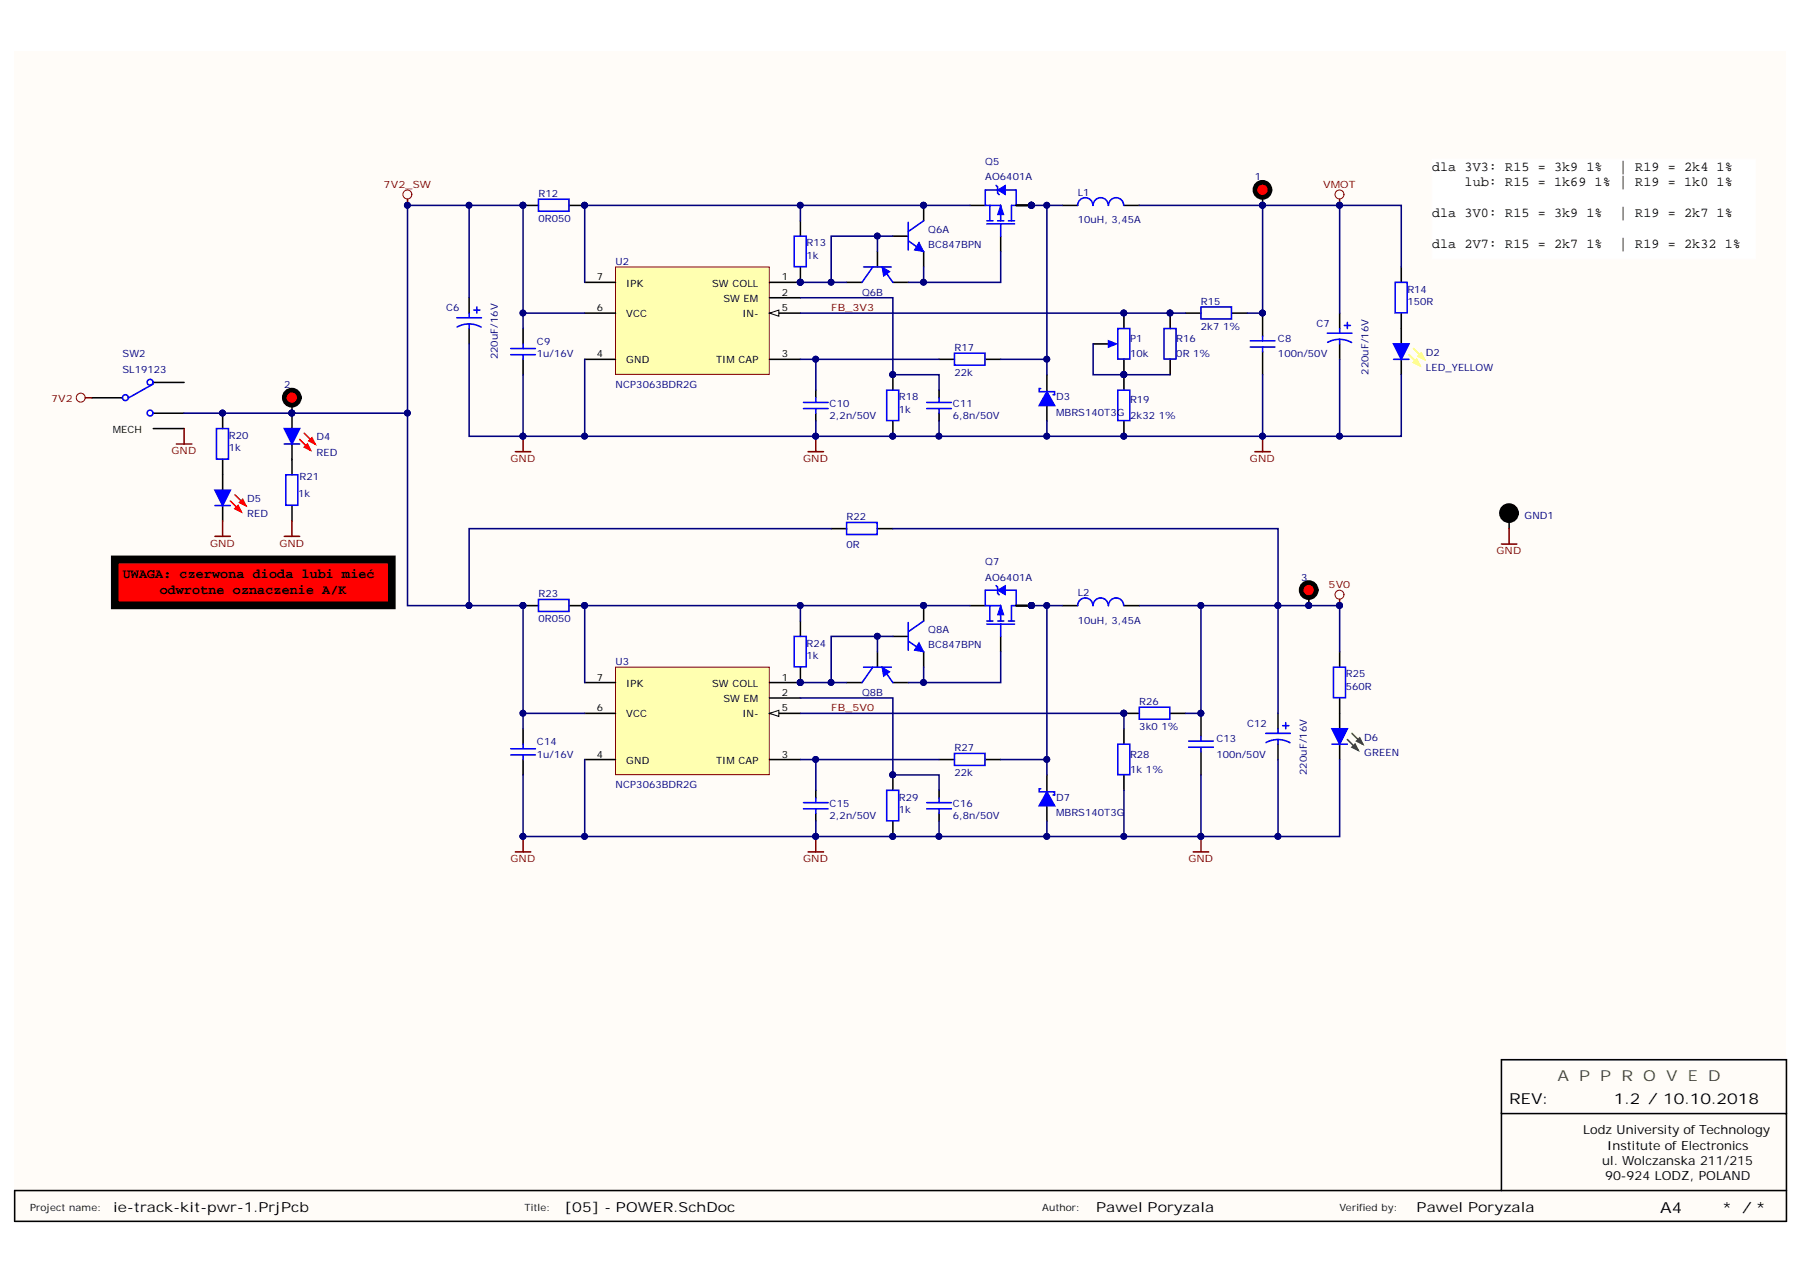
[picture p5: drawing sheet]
<svg xmlns="http://www.w3.org/2000/svg" width="297mm" height="210mm" viewBox="0 0 297 210" stroke-linecap="round" stroke-linejoin="round" font-family="sans-serif">
<defs><g id="words">
<text font-size="2.5" fill="#38761d" x="256.3" y="177.9">A P P R O V E D</text>
<g font-size="2.5">
<text x="248.3" y="181.7">REV:</text>
<text x="265.6" y="181.7">1.2 / 10.10.2018</text>
<text x="273.2" y="199.5">A4</text>
<text x="283.3" y="199.5">* / *</text>
</g>
<g font-size="2.3">
<text x="18.6" y="199.4">ie-track-kit-pwr-1.PrjPcb</text>
<text x="92.9" y="199.4">[05] - POWER.SchDoc</text>
<text x="180.4" y="199.4">Pawel Poryzala</text>
<text x="233.1" y="199.4">Pawel Poryzala</text>
</g>
<g font-size="2.2">
<text x="235.7" y="28.1">dla 3V3: R15 = 3k9 1%</text>
<text x="266.4" y="28.1">| R19 = 2k4 1%</text>
<text x="235.7" y="35.7">dla 3V0: R15 = 3k9 1%</text>
<text x="241" y="30.6">lub: R15 = 1k69 1% | R19 = 1k0 1%</text>
<text x="266.4" y="35.7">| R19 = 2k7 1%</text>
<text x="235.7" y="40.7">dla 2V7: R15 = 2k7 1%</text>
<text x="266.4" y="40.7">| R19 = 2k32 1%</text>
<text x="20.2" y="95.2">UWAGA: czerwona dioda lubi mieć</text>
<text x="26.3" y="97.7">odwrotne oznaczenie A/K</text>
</g>
<g font-size="2.1">
<text x="260.6" y="186.6">Lodz University of Technology</text>
<text x="263.7" y="191.6">ul. Wolczanska 211/215</text>
<text x="264.5" y="189.1">Institute of Electronics</text>
<text x="264.1" y="194.2">90-924 LODZ, POLAND</text>
</g>
<g font-size="1.6" fill="#000080">
<text x="162.1" y="27.1">Q5</text>
<text x="162.1" y="29.7">AO6401A</text>
<text x="206.5" y="29.7">1</text>
<text x="88.6" y="32.4">R12</text>
<text x="177.4" y="32.2">L1</text>
<text x="88.6" y="36.5">0R050</text>
<text x="132.7" y="40.5">R13</text>
<text x="152.8" y="38.3">Q6A</text>
<text x="152.8" y="40.8">BC847BPN</text>
<text x="177.4" y="36.7">10uH, 3,45A</text>
<text x="101.3" y="43.6">U2</text>
<text x="132.7" y="42.6">1k</text>
<text x="73.4" y="51.2">C6</text>
<text x="141.9" y="48.6">Q6B</text>
<text x="197.6" y="50.2">R15</text>
<text x="216.6" y="53.7">C7</text>
<text x="231.6" y="50.2">150R</text>
<text x="231.6" y="48.1">R14</text>
<text x="20.2" y="58.8">SW2</text>
<text x="81.9" y="59.1" transform="rotate(-90 81.9 59.1)">220uF/16V</text>
<text x="88.4" y="58.8">1u/16V</text>
<text x="88.4" y="56.8">C9</text>
<text x="157.1" y="57.8">R17</text>
<text x="186" y="58.8">10k</text>
<text x="186" y="56.2">P1</text>
<text x="193.6" y="58.8">0R 1%</text>
<text x="193.6" y="56.2">R16</text>
<text x="197.6" y="54.2">2k7 1%</text>
<text x="210.3" y="58.8">100n/50V</text>
<text x="210.3" y="56.2">C8</text>
<text x="234.7" y="58.5">D2</text>
<text x="20.2" y="61.3">SL19123</text>
<text x="46.8" y="63.8">2</text>
<text x="101.3" y="63.8">NCP3063BDR2G</text>
<text x="147.9" y="65.9">R18</text>
<text x="157.1" y="61.8">22k</text>
<text x="173.8" y="65.9">D3</text>
<text x="225.2" y="61.6" transform="rotate(-90 225.2 61.6)">220uF/16V</text>
<text x="234.7" y="61.1">LED_YELLOW</text>
<text x="136.5" y="68.9">2,2n/50V</text>
<text x="136.5" y="66.9">C10</text>
<text x="147.9" y="67.9">1k</text>
<text x="156.8" y="68.9">6,8n/50V</text>
<text x="156.8" y="66.9">C11</text>
<text x="173.8" y="68.4">MBRS140T3G</text>
<text x="186" y="68.9">2k32 1%</text>
<text x="186" y="66.4">R19</text>
<text x="37.7" y="74.2">1k</text>
<text x="37.7" y="72.2">R20</text>
<text x="52.1" y="72.5">D4</text>
<text x="52.1" y="75">RED</text>
<text x="40.7" y="82.6">D5</text>
<text x="49.1" y="81.8">1k</text>
<text x="49.3" y="79">R21</text>
<text x="40.7" y="85.1">RED</text>
<text x="139.3" y="85.6">R22</text>
<text x="250.9" y="85.4">GND1</text>
<text x="139.3" y="90.2">0R</text>
<text x="162.1" y="93">Q7</text>
<text x="162.1" y="95.5">AO6401A</text>
<text x="214.1" y="95.5">3</text>
<text x="88.6" y="98.3">R23</text>
<text x="177.4" y="98">L2</text>
<text x="88.6" y="102.3">0R050</text>
<text x="132.7" y="106.4">R24</text>
<text x="152.8" y="104.1">Q8A</text>
<text x="152.8" y="106.6">BC847BPN</text>
<text x="177.4" y="102.6">10uH, 3,45A</text>
<text x="101.3" y="109.4">U3</text>
<text x="132.7" y="108.4">1k</text>
<text x="221.5" y="113.5">560R</text>
<text x="221.5" y="111.4">R25</text>
<text x="141.9" y="114.5">Q8B</text>
<text x="187.5" y="116">R26</text>
<text x="205.2" y="119.5">C12</text>
<text x="88.4" y="124.6">1u/16V</text>
<text x="88.4" y="122.6">C14</text>
<text x="157.1" y="123.6">R27</text>
<text x="186" y="124.6">R28</text>
<text x="187.5" y="120.1">3k0 1%</text>
<text x="200.2" y="124.6">100n/50V</text>
<text x="200.2" y="122.1">C13</text>
<text x="224.5" y="121.8">D6</text>
<text x="224.5" y="124.4">GREEN</text>
<text x="101.3" y="129.7">NCP3063BDR2G</text>
<text x="147.9" y="131.7">R29</text>
<text x="157.1" y="127.7">22k</text>
<text x="173.8" y="131.7">D7</text>
<text x="186" y="127.1">1k 1%</text>
<text x="215" y="127.5" transform="rotate(-90 215 127.5)">220uF/16V</text>
<text x="136.5" y="134.7">2,2n/50V</text>
<text x="136.5" y="132.7">C15</text>
<text x="147.9" y="133.7">1k</text>
<text x="156.8" y="134.7">6,8n/50V</text>
<text x="156.8" y="132.7">C16</text>
<text x="173.8" y="134.2">MBRS140T3G</text>
</g>
<g font-size="1.6" fill="#800000">
<text x="63.1" y="30.9">7V2_SW</text>
<text x="217.7" y="30.9">VMOT</text>
<text x="136.8" y="51.2">FB_3V3</text>
<text x="8.4" y="66.1">7V2</text>
<text x="28.2" y="74.7">GND</text>
<text x="84" y="76">GND</text>
<text x="132.2" y="76">GND</text>
<text x="205.7" y="76">GND</text>
<text x="34.6" y="89.9">GND</text>
<text x="46" y="89.9">GND</text>
<text x="246.3" y="91.2">GND</text>
<text x="218.6" y="96.8">5V0</text>
<text x="136.8" y="117">FB_5V0</text>
<text x="84" y="141.8">GND</text>
<text x="132.2" y="141.8">GND</text>
<text x="195.6" y="141.8">GND</text>
</g>
<g font-size="1.6">
<text x="98.2" y="46.1">7</text>
<text x="103.1" y="47.1">IPK</text>
<text x="117.2" y="47.1">SW COLL</text>
<text x="128.7" y="46.1">1</text>
<text x="98.2" y="51.2">6</text>
<text x="103.1" y="52.2">VCC</text>
<text x="119" y="49.7">SW EM</text>
<text x="122.2" y="52.2">IN-</text>
<text x="128.7" y="48.6">2</text>
<text x="128.7" y="51.2">5</text>
<text x="98.2" y="58.8">4</text>
<text x="103.1" y="59.8">GND</text>
<text x="117.9" y="59.8">TIM CAP</text>
<text x="128.7" y="58.8">3</text>
<text x="18.6" y="71.2">MECH</text>
<text x="98.2" y="112">7</text>
<text x="103.1" y="113">IPK</text>
<text x="117.2" y="113">SW COLL</text>
<text x="128.7" y="112">1</text>
<text x="98.2" y="117">6</text>
<text x="103.1" y="118">VCC</text>
<text x="119" y="115.5">SW EM</text>
<text x="122.2" y="118">IN-</text>
<text x="128.7" y="114.5">2</text>
<text x="128.7" y="117">5</text>
<text x="98.2" y="124.6">4</text>
<text x="103.1" y="125.6">GND</text>
<text x="117.9" y="125.6">TIM CAP</text>
<text x="128.7" y="124.6">3</text>
</g>
<g font-size="1.6" fill="#101010">
<text x="4.9" y="199.2">Project name:</text>
<text x="86.3" y="199.2">Title:</text>
<text x="171.5" y="199.2">Author:</text>
<text x="220.5" y="199.2">Verified by:</text>
</g>
</g></defs>
<path d="M2.4 8.5h291.5v192.4h-291.5z" fill="#fffcf8"/>
<path d="M86.1 54v2.6M86.1 59.1v2.5M195.1 51.5h2.5M202.7 51.5h2.5M15.1 65.4h5.1M25.2 62.9h5.1M25.2 68h5.1M25.2 70.5h5.1M185 61.6v2.6M185 69.2v2.6M247.1 195.8v-12.6h46.9v17.7h-291.6v-5.1h291.6M247.1 183.2v-8.9h46.9v8.9" fill="none" stroke="#000" stroke-width=".25"/>
<g fill="none" stroke="#00f" stroke-width=".25">
<path d="M84.1 57.3h4M84.1 58.3h4M86.1 56.6v.7M86.1 58.3v.8M197.6 50.5h5.1v2h-5.1zM25.2 63.2l-4 2.2M183.9 64.2h2v5h-2z"/>
<circle cx="20.6" cy="65.4" r=".48"/>
<circle cx="24.7" cy="67.9" r=".48"/>
<circle cx="24.7" cy="62.9" r=".48"/>
</g>
<g fill="#000080" stroke="#000080" stroke-width=".16">
<circle cx="184.9" cy="71.7" r=".48"/>
<circle cx="184.9" cy="61.6" r=".48"/>
</g>
<path d="M101.3 43.9h25.3v17.7h-25.3z" fill="#ffffb0" stroke="#800000" stroke-width=".16"/>
<path d="M96.2 59.1h5.1M126.6 46.4h5.1M126.6 49h5.1M126.6 59.1h5.1M126.6 51.5h5.1" fill="none" stroke="#000" stroke-width=".25"/>
<circle cx="131.7" cy="46.4" r=".48" fill="#000080" stroke="#000080" stroke-width=".16"/>
<path d="M126.6 51.5l1.6-.5v1z" fill="#fffcf8"/>
<path d="M126.6 51.5l1.6-.5v1z" fill="none" stroke="#000" stroke-width=".16"/>
<g fill="none" stroke="#000" stroke-width=".25">
<path d="M86.1 33.8h2.5M93.7 33.8h2.5M131.7 36.3v2.6M159.6 33.8h2.5M164.7 38.9v2.5M167.2 33.8h2.5M77.2 49v2.5M77.2 54v2.6M96.2 51.5h5.1M96.2 46.4h5.1M131.7 43.9v2.5M207.8 51.5v3.8"/>
<path d="M207.8 57.8v3.8M220.5 51.5v2.5M220.5 56.6v2.5"/>
</g>
<g fill="#000080" stroke="#000080" stroke-width=".16">
<circle cx="131.7" cy="46.4" r=".48"/>
<circle cx="96.2" cy="33.8" r=".48"/>
<circle cx="86.1" cy="33.8" r=".48"/>
<circle cx="207.8" cy="51.5" r=".48"/>
<circle cx="86.1" cy="71.7" r=".48"/>
<circle cx="207.8" cy="71.7" r=".48"/>
<circle cx="169.7" cy="33.8" r=".48"/>
</g>
<g fill="none" stroke="#00f" stroke-width=".25">
<path d="M88.6 32.8h5v1.9h-5zM130.7 38.9h2v5h-2zM162.1 33.8h2.6v2.5M162.4 36.8h4.6M162.4 36.3h1M162.9 33.8v2.5M164.2 36.3h1M164.7 36.8v2.1M165.9 36.3h1.1M166.5 33.8v2.5M75.2 52.3h4M77.2 53.3l.8 .1 1.2 .4"/>
<path d="M77.2 53.3l-1.2 .2-.8 .3M77.2 51.5v.8M77.2 53.3v.7M78 51h1M78.5 50.5v1M205.8 56.1h4M205.8 57.1h4M207.8 55.3v.8M207.8 57.1v.7M218.4 54.8h4.1M220.5 55.8l.8 .1 1.1 .4M220.5 55.8l-.9 .1-1.1 .4"/>
<path d="M220.5 54v.8M220.5 55.8v.8M221.2 53.5h1M221.7 53v1"/>
</g>
<path d="M84.8 74.3h2.5M86.1 71.8v2.5M206.5 74.3h2.5M207.8 71.8v2.5" fill="none" stroke="#800000" stroke-width=".25"/>
<path d="M164.7 33.8l.5 1.5h-1z" fill="#00f"/>
<path d="M164.7 33.8l.5 1.5h-1z" fill="none" stroke="#00f" stroke-width=".16"/>
<path d="M162.1 31.3v2.5M166.5 33.8h.7" fill="none" stroke="#00f" stroke-width=".25"/>
<path d="M164.2 31.3l1.2-.8v1.5z" fill="#00f"/>
<path d="M164.2 31.3l1.2-.8v1.5z" fill="none" stroke="#00f" stroke-width=".16"/>
<g fill="none" stroke="#00f" stroke-width=".25">
<path d="M162.1 31.3h2.1M163.9 30.5l.3 .2v1.1l.2 .2M165.4 31.3h1.8v2.5M157.1 58.1h5v2h-5zM132.2 66.2h4.1M132.2 67.2h4.1M134.3 65.4v.8M134.3 67.2v.8M145.9 64.2h2v5h-2zM152.5 66.2h4.1M152.5 67.2h4.1M154.5 65.4v.8"/>
<path d="M154.5 67.2v.8"/>
</g>
<path d="M167.2 33.8h2.5M154.5 59.1h2.6M162.1 59.1h2.6M134.3 64.2v1.2M134.3 68v1.2M146.9 61.6v2.6M146.9 69.2v2.6M154.5 64.2v1.2M154.5 68v1.2M172.3 61.6v2.8M172.3 66.7v2.5" fill="none" stroke="#000" stroke-width=".25"/>
<g fill="#000080" stroke="#000080" stroke-width=".16">
<circle cx="169.7" cy="33.8" r=".48"/>
<circle cx="146.9" cy="71.7" r=".48"/>
<circle cx="146.9" cy="61.6" r=".48"/>
</g>
<path d="M172.3 64.4l1.3 2.3h-2.6z" fill="#00f"/>
<path d="M171.3 63.9h-.3v.5h2.6v.5h-.3M172.3 64.4l1.3 2.3h-2.6zM187.5 116.3h5v2h-5zM84.1 123.2h4M84.1 124.2h4M86.1 122.4v.8M86.1 124.2v.7M183.9 122.4h2v5h-2z" fill="none" stroke="#00f" stroke-width=".25"/>
<path d="M220.5 32.8v1M133 74.3h2.5M134.3 71.8v2.5" fill="none" stroke="#800000" stroke-width=".25"/>
<g fill="#000080" stroke="#000080" stroke-width=".16">
<circle cx="134.2" cy="71.7" r=".48"/>
<circle cx="220.4" cy="33.8" r=".48"/>
<circle cx="184.9" cy="117.3" r=".48"/>
</g>
<circle cx="220.4" cy="32" r=".73" fill="none" stroke="#800000" stroke-width=".16"/>
<path d="M86.1 119.9v2.5M185 119.9v2.5M185 117.3h2.5M192.6 117.3h2.5M86.1 124.9v2.6M185 127.5v2.5" fill="none" stroke="#000" stroke-width=".25"/>
<path d="M101.3 109.8h25.3v17.6h-25.3z" fill="#ffffb0" stroke="#800000" stroke-width=".16"/>
<path d="M126.6 112.3h5.1M126.6 114.8h5.1M126.6 117.3h5.1M96.2 124.9h5.1M126.6 124.9h5.1" fill="none" stroke="#000" stroke-width=".25"/>
<circle cx="131.7" cy="112.3" r=".48" fill="#000080" stroke="#000080" stroke-width=".16"/>
<path d="M126.6 117.3l1.6-.5v1.1z" fill="#fffcf8"/>
<path d="M126.6 117.3l1.6-.5v1.1z" fill="none" stroke="#000" stroke-width=".16"/>
<g fill="none" stroke="#000" stroke-width=".25">
<path d="M86.1 99.6h2.5M93.7 99.6h2.5M159.6 99.6h2.5M167.2 99.6h2.5M96.2 117.3h5.1M96.2 112.3h5.1M131.7 102.2v2.5M131.7 109.8v2.5M164.7 104.7v2.5M197.6 117.3v3.8M210.3 117.3v2.6M197.6 123.7v3.8"/>
<path d="M210.3 122.4v2.5"/>
</g>
<g fill="#000080" stroke="#000080" stroke-width=".16">
<circle cx="131.7" cy="112.3" r=".48"/>
<circle cx="96.2" cy="99.6" r=".48"/>
<circle cx="86.1" cy="99.6" r=".48"/>
<circle cx="197.6" cy="117.3" r=".48"/>
<circle cx="86.1" cy="137.6" r=".48"/>
<circle cx="197.6" cy="137.6" r=".48"/>
<circle cx="169.7" cy="99.6" r=".48"/>
</g>
<g fill="none" stroke="#00f" stroke-width=".25">
<path d="M88.6 98.6h5v2h-5zM162.1 99.6h2.6v2.6M162.9 99.6v2.6M166.5 99.6v2.6M130.7 104.7h2v5h-2zM162.4 102.7h4.6M162.4 102.2h1M164.2 102.2h1M164.7 102.7v2M165.9 102.2h1.1M210.3 119.9v.7M211.1 119.4h1"/>
<path d="M211.6 118.9v1M195.6 121.9h4.1M195.6 122.9h4.1M197.6 121.1v.8M197.6 122.9v.8M208.3 120.6h4M210.3 121.7h.8l1.2 .5M210.3 121.7h-.8l-1.2 .5M210.3 121.7v.7"/>
</g>
<path d="M86.1 137.6v2.5M197.6 137.6v2.5M84.8 140.1h2.5M196.4 140.1h2.5" fill="none" stroke="#800000" stroke-width=".25"/>
<path d="M164.7 99.6l.5 1.5h-1z" fill="#00f"/>
<path d="M164.7 99.6l.5 1.5h-1z" fill="none" stroke="#00f" stroke-width=".16"/>
<path d="M162.1 97.1v2.5M166.5 99.6h.7" fill="none" stroke="#00f" stroke-width=".25"/>
<path d="M164.2 97.1l1.2-.8v1.6z" fill="#00f"/>
<path d="M164.2 97.1l1.2-.8v1.6z" fill="none" stroke="#00f" stroke-width=".16"/>
<g fill="none" stroke="#00f" stroke-width=".25">
<path d="M162.1 97.1h2.1M163.9 96.3l.3 .3v1l.2 .3M165.4 97.1h1.8v2.5M132.2 132h4.1M132.2 133h4.1M134.3 131.3v.7M134.3 133v.8M145.9 130h2v5h-2zM152.5 132h4.1M152.5 133h4.1M154.5 131.3v.7M154.5 133v.8"/>
<path d="M157.1 123.9h5v2h-5z"/>
</g>
<path d="M167.2 99.6h2.5M134.3 130v1.3M134.3 133.8v1.3M146.9 127.5v2.5M146.9 135.1v2.5M154.5 130v1.3M154.5 133.8v1.3M154.5 124.9h2.6M162.1 124.9h2.6M172.3 127.5v2.8M172.3 132.5v2.6" fill="none" stroke="#000" stroke-width=".25"/>
<g fill="#000080" stroke="#000080" stroke-width=".16">
<circle cx="169.7" cy="99.6" r=".48"/>
<circle cx="146.9" cy="137.6" r=".48"/>
<circle cx="146.9" cy="127.5" r=".48"/>
</g>
<path d="M172.3 130.3l1.3 2.2h-2.6z" fill="#00f"/>
<path d="M139.3 86h5v1.9h-5zM171.3 129.8h-.3v.5h2.6v.5h-.3M172.3 130.3l1.3 2.2h-2.6z" fill="none" stroke="#00f" stroke-width=".25"/>
<path d="M14.1 65.4h1M134.3 137.6v2.5M133 140.1h2.5" fill="none" stroke="#800000" stroke-width=".25"/>
<circle cx="134.2" cy="137.6" r=".48" fill="#000080" stroke="#000080" stroke-width=".16"/>
<path d="M36.6 78.1v2.5M36.6 83.2v2.5M136.8 87h2.5M144.4 87h2.5" fill="none" stroke="#000" stroke-width=".25"/>
<circle cx="13.3" cy="65.4" r=".73" fill="none" stroke="#800000" stroke-width=".16"/>
<path d="M35.4 80.6h2.5l-1.3 2.6z" fill="#00f"/>
<path d="M35.4 80.6h2.5l-1.3 2.6z" fill="none" stroke="#00f" stroke-width=".25"/>
<path d="M37.9 82.4l1.8 1.8M38.7 81.4l1.7 1.8" fill="none" stroke="#f00" stroke-width=".25"/>
<path d="M38.7 83.7l.5-.5 .5 1z" fill="#f00"/>
<path d="M38.7 83.7l.5-.5 .5 1z" fill="none" stroke="#f00" stroke-width=".25"/>
<path d="M39.4 82.7l.5-.5 .5 1z" fill="#f00"/>
<path d="M39.4 82.7l.5-.5 .5 1z" fill="none" stroke="#f00" stroke-width=".25"/>
<path d="M149.5 36.6v4.5M149.5 39.6l2.5 1.8M152 36.3l-2.5 1.8M229.6 46.4h2v5.1h-2zM35.6 70.5h2v5h-2zM35.4 83.2h2.5M219.4 109.8h2v5h-2z" fill="none" stroke="#00f" stroke-width=".25"/>
<path d="M146.9 38.9h2.6M152 33.8v2.5M152 41.4v2.5M230.6 43.9v2.5M230.6 51.5v2.5M36.6 68v2.5M36.6 75.6v2.5M220.5 107.2v2.6M220.5 114.8v2.5" fill="none" stroke="#000" stroke-width=".25"/>
<g fill="#000080" stroke="#000080" stroke-width=".16">
<circle cx="36.6" cy="67.9" r=".48"/>
<circle cx="152" cy="33.8" r=".48"/>
</g>
<path d="M29 73h2.6M30.3 70.5v2.5M35.4 88.2h2.5M36.6 85.7v2.5" fill="none" stroke="#800000" stroke-width=".25"/>
<path d="M151.2 39.9l.8 1.5-1.5-.3z" fill="#00f"/>
<path d="M151.2 39.9l.8 1.5-1.5-.3z" fill="none" stroke="#00f" stroke-width=".16"/>
<circle cx="152" cy="33.8" r=".48" fill="#000080" stroke="#000080" stroke-width=".16"/>
<path d="M139.3 46.4h2.6M144.4 41.4v2.5M146.9 46.4h2.6" fill="none" stroke="#000" stroke-width=".25"/>
<path d="M142.1 43.9h4.6M143.6 43.9l-1.7 2.5M145.2 43.9l1.7 2.5" fill="none" stroke="#00f" stroke-width=".25"/>
<path d="M145.2 43.9l1.2 .8-1 .7z" fill="#00f"/>
<path d="M145.2 43.9l1.2 .8-1 .7z" fill="none" stroke="#00f" stroke-width=".16"/>
<path d="M152 99.6v2.6M146.9 104.7h2.6M152 107.2v2.6" fill="none" stroke="#000" stroke-width=".25"/>
<circle cx="152" cy="99.6" r=".48" fill="#000080" stroke="#000080" stroke-width=".16"/>
<path d="M149.5 102.4v4.6M149.5 105.4l2.5 1.8M152 102.2l-2.5 1.7" fill="none" stroke="#00f" stroke-width=".25"/>
<path d="M151.2 105.7l.8 1.5-1.5-.2z" fill="#00f"/>
<path d="M151.2 105.7l.8 1.5-1.5-.2z" fill="none" stroke="#00f" stroke-width=".16"/>
<circle cx="152" cy="99.6" r=".48" fill="#000080" stroke="#000080" stroke-width=".16"/>
<path d="M139.3 112.3h2.6M144.4 107.2v2.6M146.9 112.3h2.6" fill="none" stroke="#000" stroke-width=".25"/>
<path d="M142.1 109.8h4.6M143.6 109.8l-1.7 2.5M145.2 109.8l1.7 2.5" fill="none" stroke="#00f" stroke-width=".25"/>
<path d="M145.2 109.8l1.2 .7-1 .8z" fill="#00f"/>
<path d="M145.2 109.8l1.2 .7-1 .8z" fill="none" stroke="#00f" stroke-width=".16"/>
<path d="M174.8 33.8h2.6M185 33.8h2.5M230.6 54v2.6M230.6 59.1v2.5M174.8 99.6h2.6M185 99.6h2.5" fill="none" stroke="#000" stroke-width=".25"/>
<path d="M179.8 33.8a1.24 1.24 0 0 0-1.2-1.3 1.24 1.24 0 0 0-1.2 1.3M182.4 33.8a1.24 1.24 0 0 0-1.3-1.3 1.24 1.24 0 0 0-1.2 1.3M184.9 33.8a1.24 1.24 0 0 0-1.2-1.3 1.24 1.24 0 0 0-1.3 1.3M179.8 99.6a1.24 1.24 0 0 0-1.2-1.2 1.24 1.24 0 0 0-1.2 1.2M182.4 99.6a1.24 1.24 0 0 0-1.3-1.2 1.24 1.24 0 0 0-1.2 1.2M184.9 99.6a1.24 1.24 0 0 0-1.2-1.2 1.24 1.24 0 0 0-1.3 1.2" fill="none" stroke="#00f" stroke-width=".25"/>
<g fill="none" stroke="#800000" stroke-width=".16">
<circle cx="67" cy="32" r=".73"/>
<circle cx="220.4" cy="97.8" r=".73"/>
</g>
<path d="M67.1 32.8v1M220.5 98.6v1" fill="none" stroke="#800000" stroke-width=".25"/>
<g fill="#000080" stroke="#000080" stroke-width=".16">
<circle cx="220.4" cy="99.6" r=".48"/>
<circle cx="67" cy="33.8" r=".48"/>
</g>
<path d="M229.3 56.6h2.6l-1.3 2.5z" fill="#00f"/>
<path d="M229.3 56.6h2.6l-1.3 2.5z" fill="none" stroke="#00f" stroke-width=".25"/>
<path d="M231.9 58.3l1.7 1.8M232.6 57.3l1.8 1.8" fill="none" stroke="#ff0" stroke-width=".25"/>
<path d="M232.6 59.6l.5-.5 .5 1z" fill="#ff0"/>
<path d="M232.6 59.6l.5-.5 .5 1z" fill="none" stroke="#ff0" stroke-width=".25"/>
<path d="M233.4 58.6l.5-.5 .5 1z" fill="#ff0"/>
<path d="M233.4 58.6l.5-.5 .5 1z" fill="none" stroke="#ff0" stroke-width=".25"/>
<path d="M229.3 59.1h2.6" fill="none" stroke="#00f" stroke-width=".25"/>
<path d="M220.5 117.3v2.6M220.5 122.4v2.5" fill="none" stroke="#000" stroke-width=".25"/>
<path d="M219.2 119.9h2.5l-1.2 2.5z" fill="#00f"/>
<path d="M219.2 119.9h2.5l-1.2 2.5z" fill="none" stroke="#00f" stroke-width=".25"/>
<path d="M221.7 121.7l1.8 1.7M222.5 120.6l1.8 1.8" fill="none" stroke="#00bf00" stroke-width=".25"/>
<path d="M222.5 122.9l.5-.5 .5 1z" fill="#00bf00"/>
<path d="M222.5 122.9l.5-.5 .5 1z" fill="none" stroke="#00bf00" stroke-width=".25"/>
<path d="M223.2 121.9l.6-.5 .5 1z" fill="#00bf00"/>
<path d="M223.2 121.9l.6-.5 .5 1z" fill="none" stroke="#00bf00" stroke-width=".25"/>
<path d="M183.9 54h2v5.1h-2zM219.2 122.4h2.5" fill="none" stroke="#00f" stroke-width=".25"/>
<path d="M179.9 56.6h2.5M185 51.5v2.5M185 59.1v2.5" fill="none" stroke="#000" stroke-width=".25"/>
<g fill="#000080" stroke="#000080" stroke-width=".16">
<circle cx="184.9" cy="61.6" r=".48"/>
<circle cx="184.9" cy="51.5" r=".48"/>
</g>
<path d="M182.4 56.1l1.3 .5-1.3 .5z" fill="#00f"/>
<path d="M182.4 56.1l1.3 .5-1.3 .5zM191.6 54h1.9v5.1h-1.9z" fill="none" stroke="#00f" stroke-width=".25"/>
<g fill="#000080" stroke="#000080" stroke-width=".16">
<circle cx="184.9" cy="61.6" r=".48"/>
<circle cx="184.9" cy="51.5" r=".48"/>
<circle cx="192.5" cy="51.5" r=".48"/>
</g>
<path d="M192.6 51.5v2.5M192.6 59.1v2.5" fill="none" stroke="#000" stroke-width=".25"/>
<circle cx="207.8" cy="31.2" r="1.24" fill="#f00" stroke="#000" stroke-width=".76"/>
<path d="M207.8 32.5v1.3" fill="none" stroke="#000" stroke-width=".25"/>
<circle cx="207.8" cy="33.8" r=".48" fill="#000080" stroke="#000080" stroke-width=".16"/>
<circle cx="215.4" cy="97.1" r="1.24" fill="#f00" stroke="#000" stroke-width=".76"/>
<path d="M48 68v2.5M48 73v5.1M48 83.2v2.5M215.4 98.4v1.2M248.3 85.7v1.3" fill="none" stroke="#000" stroke-width=".25"/>
<g fill="#000080" stroke="#000080" stroke-width=".16">
<circle cx="215.4" cy="99.6" r=".48"/>
<circle cx="48" cy="67.9" r=".48"/>
</g>
<circle cx="248.3" cy="84.4" r="1.24" fill="#000" stroke="#000" stroke-width=".76"/>
<path d="M247.1 89.5h2.5M248.3 87v2.5" fill="none" stroke="#800000" stroke-width=".25"/>
<path d="M47 78.1h2v5h-2z" fill="none" stroke="#00f" stroke-width=".25"/>
<path d="M46.8 70.5h2.5l-1.3 2.5z" fill="#00f"/>
<path d="M46.8 70.5h2.5l-1.3 2.5z" fill="none" stroke="#00f" stroke-width=".25"/>
<path d="M49.3 72.3l1.8 1.7M50.1 71.3l1.8 1.7" fill="none" stroke="#f00" stroke-width=".25"/>
<path d="M50.1 73.5l.5-.5 .5 1z" fill="#f00"/>
<path d="M50.1 73.5l.5-.5 .5 1z" fill="none" stroke="#f00" stroke-width=".25"/>
<path d="M50.8 72.5l.5-.5 .6 1z" fill="#f00"/>
<path d="M50.8 72.5l.5-.5 .6 1z" fill="none" stroke="#f00" stroke-width=".25"/>
<path d="M46.8 73h2.5" fill="none" stroke="#00f" stroke-width=".25"/>
<circle cx="48" cy="67.9" r=".48" fill="#000080" stroke="#000080" stroke-width=".16"/>
<path d="M46.8 88.2h2.5M48 85.7v2.5" fill="none" stroke="#800000" stroke-width=".25"/>
<circle cx="48" cy="65.4" r="1.24" fill="#f00" stroke="#000" stroke-width=".76"/>
<path d="M48 66.7v1.3" fill="none" stroke="#000" stroke-width=".25"/>
<circle cx="48" cy="67.9" r=".48" fill="#000080" stroke="#000080" stroke-width=".16"/>
<path d="M235.7 26.2h53.2v16.4h-53.2z" fill="#fff" stroke="#fff" stroke-width=".16"/>
<path d="M18.9 92h45.6v7.6h-45.6z" fill="#f00" stroke="#000" stroke-width="1.3"/>
<g fill="none" stroke="#000080" stroke-width=".25">
<path d="M77.2 33.8v15.2M131.7 36.3v-2.5h-35.5v12.6M131.7 33.8h27.9M144.4 38.9h-7.6v7.5M146.9 38.9h-2.5v2.5M169.7 33.8h2.6v27.8M172.3 33.8h2.5M187.5 33.8h20.3v17.7h-2.6M207.8 33.8h12.7v17.7M220.5 33.8h10.1v10.1M77.2 56.6v15.2h8.9M86.1 54v-20.2h-19v65.8h10.1"/>
<path d="M86.1 51.5h10.1M96.2 59.1v12.7h-10.1M131.7 51.5h63.4M131.7 46.4h7.6M131.7 49h15.2v12.6h7.6v2.6M131.7 59.1h2.6v5.1M134.3 59.1h20.2M152 43.9v2.5h-2.5M164.7 41.4v5h-12.7M164.7 59.1h7.6M179.9 56.6v5h12.7M220.5 59.1v12.7h-48.2"/>
<path d="M30.3 68h36.8M86.1 61.6v10.2M134.3 69.2v2.6M154.5 69.2v2.6h-58.3M172.3 69.2v2.6h-17.8M207.8 61.6v10.2M230.6 61.6v10.2h-10.1M77.2 99.6h8.9v20.3M131.7 99.6h27.9M136.8 87h-59.6v12.6M146.9 87h63.4v12.6h10.2v7.6M169.7 99.6h2.6v27.9"/>
<path d="M172.3 99.6h2.5M187.5 99.6h10.1v17.7h-2.5M197.6 99.6h12.7v17.7M86.1 117.3h10.1M131.7 102.2v-2.6h-35.5v12.7M131.7 112.3h7.6M131.7 114.8h15.2v12.7h7.6v2.5M131.7 117.3h53.3v2.6M144.4 104.7h-7.6v7.6M146.9 104.7h-2.5v2.5M152 109.8v2.5h-2.5M164.7 107.2v5.1h-12.7"/>
<path d="M96.2 124.9v12.7h-10.1v-10.1M131.7 124.9h2.6v5.1M134.3 135.1v2.5M134.3 124.9h20.2M154.5 135.1v2.5h-58.3M164.7 124.9h7.6M172.3 135.1v2.5h-17.8M185 130v7.6M197.6 127.5v10.1M210.3 124.9v12.7h-38M220.5 124.9v12.7h-10.2"/>
</g>
<g fill="#000080" stroke="#000080" stroke-width=".16">
<circle cx="184.9" cy="51.5" r=".48"/>
<circle cx="192.5" cy="51.5" r=".48"/>
<circle cx="207.8" cy="33.8" r=".48"/>
<circle cx="220.4" cy="33.8" r=".48"/>
<circle cx="86.1" cy="51.5" r=".48"/>
<circle cx="96.2" cy="33.8" r=".48"/>
<circle cx="131.7" cy="33.8" r=".48"/>
<circle cx="152" cy="33.8" r=".48"/>
<circle cx="152" cy="46.4" r=".48"/>
<circle cx="144.4" cy="38.8" r=".48"/>
<circle cx="131.7" cy="46.4" r=".48"/>
<circle cx="136.8" cy="46.4" r=".48"/>
<circle cx="96.2" cy="71.7" r=".48"/>
<circle cx="86.1" cy="71.7" r=".48"/>
<circle cx="146.9" cy="61.6" r=".48"/>
<circle cx="134.2" cy="59.1" r=".48"/>
<circle cx="134.2" cy="71.7" r=".48"/>
<circle cx="154.5" cy="71.7" r=".48"/>
<circle cx="172.3" cy="71.7" r=".48"/>
<circle cx="172.3" cy="59.1" r=".48"/>
<circle cx="172.3" cy="33.8" r=".48"/>
<circle cx="207.8" cy="51.5" r=".48"/>
<circle cx="207.8" cy="71.7" r=".48"/>
<circle cx="184.9" cy="117.3" r=".48"/>
<circle cx="197.6" cy="99.6" r=".48"/>
<circle cx="210.3" cy="99.6" r=".48"/>
<circle cx="86.1" cy="117.3" r=".48"/>
<circle cx="215.4" cy="99.6" r=".48"/>
<circle cx="220.4" cy="99.6" r=".48"/>
<circle cx="210.3" cy="137.6" r=".48"/>
<circle cx="96.2" cy="99.6" r=".48"/>
<circle cx="131.7" cy="99.6" r=".48"/>
<circle cx="152" cy="99.6" r=".48"/>
<circle cx="152" cy="112.3" r=".48"/>
<circle cx="144.4" cy="104.7" r=".48"/>
<circle cx="131.7" cy="112.3" r=".48"/>
<circle cx="136.8" cy="112.3" r=".48"/>
<circle cx="96.2" cy="137.6" r=".48"/>
<circle cx="86.1" cy="137.6" r=".48"/>
<circle cx="146.9" cy="127.5" r=".48"/>
<circle cx="134.2" cy="124.9" r=".48"/>
<circle cx="134.2" cy="137.6" r=".48"/>
<circle cx="154.5" cy="137.6" r=".48"/>
<circle cx="172.3" cy="137.6" r=".48"/>
<circle cx="172.3" cy="124.9" r=".48"/>
<circle cx="172.3" cy="99.6" r=".48"/>
<circle cx="197.6" cy="117.3" r=".48"/>
<circle cx="184.9" cy="137.6" r=".48"/>
<circle cx="197.6" cy="137.6" r=".48"/>
<circle cx="77.2" cy="99.6" r=".48"/>
<circle cx="77.2" cy="33.8" r=".48"/>
<circle cx="86.1" cy="99.6" r=".48"/>
<circle cx="146.9" cy="137.6" r=".48"/>
<circle cx="146.9" cy="71.7" r=".48"/>
<circle cx="169.7" cy="99.6" r=".48"/>
<circle cx="169.7" cy="33.8" r=".48"/>
<circle cx="86.1" cy="33.8" r=".48"/>
<circle cx="36.6" cy="67.9" r=".48"/>
<circle cx="48" cy="67.9" r=".48"/>
<circle cx="67" cy="67.9" r=".48"/>
<circle cx="220.4" cy="71.7" r=".48"/>
<circle cx="184.9" cy="61.6" r=".48"/>
<circle cx="184.9" cy="71.7" r=".48"/>
<circle cx="67" cy="33.8" r=".48"/>
</g>
<use href="#words"/>
</svg>
